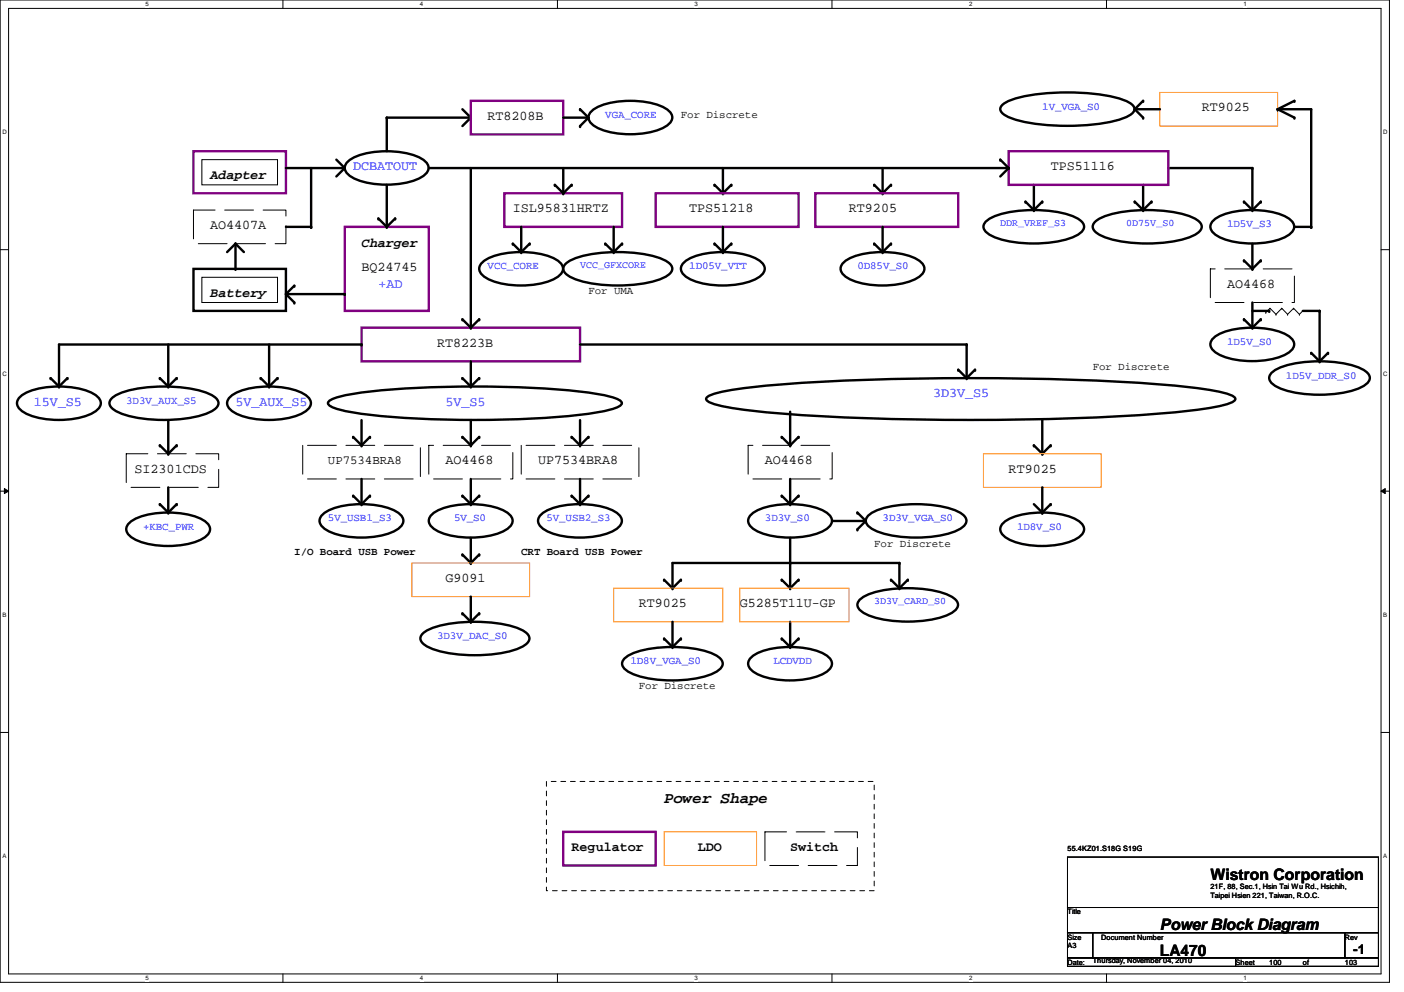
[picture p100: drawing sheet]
<svg xmlns="http://www.w3.org/2000/svg" width="297mm" height="210mm" viewBox="0 0 297 210" stroke-linecap="round" stroke-linejoin="round" font-family="sans-serif">
<defs><g id="words">
<g font-size="3.3">
<text x="140.5" y="170">Power Shape</text>
<text x="256.1" y="186.3">Wistron Corporation</text>
<text x="245.4" y="196.8">Power Block Diagram</text>
<text x="245.4" y="202.3">LA470</text>
</g>
<g font-size="2.8">
<text x="254.3" y="23.6">RT9025</text>
<text x="103.2" y="25.4">RT8208B</text>
<text x="44.5" y="38">Adapter</text>
<text x="222.3" y="36">TPS51116</text>
<text x="108.5" y="44.9">ISL95831HRTZ</text>
<text x="145.8" y="44.9">TPS51218</text>
<text x="179.6" y="44.9">RT9205</text>
<text x="44.5" y="48.5">AO4407A</text>
<text x="76.5" y="52.2">Charger</text>
<text x="76.5" y="57.4">BQ24745</text>
<text x="44.5" y="62.9">Battery</text>
<text x="259.6" y="60.9">AO4468</text>
<text x="92.5" y="73.4">RT8223B</text>
<text x="28.5" y="100">SI2301CDS</text>
<text x="94.3" y="98.3">AO4468</text>
<text x="113.8" y="98.3">UP7534BRA8</text>
<text x="161.8" y="98.3">AO4468</text>
<text x="213.4" y="100">RT9025</text>
<text x="94.3" y="123.1">G9091</text>
<text x="135.2" y="128.5">RT9025</text>
<text x="156.5" y="128.5">G5285T11U-GP</text>
<text x="120.9" y="180.2">Regulator</text>
<text x="147.6" y="180.2">LDO</text>
<text x="167.2" y="180.2">Switch</text>
<text x="286.3" y="201.8">-1</text>
</g>
<g font-size="2.8" fill="#00f">
<text x="74.7" y="36">DCBATOUT</text>
<text x="80" y="60.9">+AD</text>
<text x="7.2" y="85.8">15V_S5</text>
<text x="49.8" y="85.8">5V_AUX_S5</text>
<text x="94.3" y="85.8">5V_S5</text>
<text x="197.4" y="84">3D3V_S5</text>
</g>
<text font-size="2.6" x="69.4" y="98.1">UP7534BRA8</text>
<g font-size="2.3" fill="#00f">
<text x="220.5" y="23.2">1V_VGA_S0</text>
<text x="128.1" y="25">VGA_CORE</text>
<text x="259.6" y="48.1">1D5V_S3</text>
<text x="103.2" y="57">VCC_CORE</text>
<text x="145.8" y="57">1D05V_VTT</text>
<text x="181.4" y="57">0D85V_S0</text>
<text x="259.6" y="73">1D5V_S0</text>
<text x="272.1" y="80.1">1D5V_DDR_S0</text>
<text x="26.7" y="85.4">3D3V_AUX_S5</text>
<text x="30.3" y="112.1">+KBC_PWR</text>
<text x="69.4" y="110.3">5V_USB1_S3</text>
<text x="96.1" y="110.3">5V_S0</text>
<text x="115.6" y="110.3">5V_USB2_S3</text>
<text x="161.8" y="110.3">3D3V_S0</text>
<text x="186.7" y="110.3">3D3V_VGA_S0</text>
<text x="215.2" y="112.1">1D8V_S0</text>
<text x="92.5" y="135.2">3D3V_DAC_S0</text>
<text x="133.4" y="140.5">1D8V_VGA_S0</text>
<text x="163.6" y="140.5">LCDVDD</text>
</g>
<g font-size="2.3">
<text x="144.1" y="25">For Discrete</text>
<text x="124.5" y="62.3">For UMA</text>
<text x="231.2" y="78.3">For Discrete</text>
<text x="62.3" y="117.4">I/O Board USB Power</text>
<text x="110.3" y="117.4">CRT Board USB Power</text>
<text x="185" y="115.7">For Discrete</text>
<text x="135.2" y="145.9">For Discrete</text>
</g>
<g font-size="2.1" fill="#00f">
<text x="211.6" y="47.9">DDR_VREF_S3</text>
<text x="238.3" y="47.9">0D75V_S0</text>
<text x="122.7" y="56.8">VCC_GFXCORE</text>
<text x="185" y="127.9">3D3V_CARD_S0</text>
</g>
<g font-size="1.6">
<text x="225.8" y="180.1">55.4KZ01.S18G S19G</text>
<text x="256.1" y="188.1">21F, 88, Sec.1, Hsin Tai Wu Rd., Hsichih,</text>
<text x="256.1" y="189.9">Taipei Hsien 221, Taiwan, R.O.C.</text>
<text x="225.8" y="193.5">Title</text>
<text x="225.8" y="198.8">Size</text>
<text x="225.8" y="200.6">A3</text>
<text x="231.2" y="203.8">Thursday, November 04, 2010</text>
<text x="233" y="198.8">Document Number</text>
<text x="284.5" y="198.8">Rev</text>
<text x="225.8" y="204.1">Date:</text>
<text x="261.4" y="204.1">Sheet</text>
<text x="268.5" y="204.1">100</text>
<text x="275.6" y="204.1">of</text>
<text x="284.5" y="204.1">103</text>
</g>
<g font-size="1.3">
<text x="30.8" y="1.3">5</text>
<text x="88.9" y="1.3">4</text>
<text x="146.9" y="1.3">3</text>
<text x="205" y="1.3">2</text>
<text x="263.1" y="1.3">1</text>
<text x=".5" y="28.4">D</text>
<text x="292.6" y="28.4">D</text>
<text x=".5" y="79.5">C</text>
<text x="292.6" y="79.5">C</text>
<text x=".5" y="130.6">B</text>
<text x="292.6" y="130.6">B</text>
<text x=".5" y="181.7">A</text>
<text x="292.6" y="181.7">A</text>
<text x="30.8" y="207.4">5</text>
<text x="88.9" y="207.4">4</text>
<text x="146.9" y="207.4">3</text>
<text x="205" y="207.4">2</text>
<text x="263.1" y="207.4">1</text>
</g>
</g></defs>
<path d="M0 0h294v207.9h-294zM1.8 1.8h290.4v204.3h-290.4z" fill="none" stroke="#000" stroke-width=".21"/>
<g fill="#fff">
<path d="M30.8 .2h.7v1.4h-.7z"/>
<path d="M30.8 206.2h.7v1.4h-.7z"/>
</g>
<path d="M59.9 0v1.8M59.9 206.1v1.8" fill="none" stroke="#000" stroke-width=".21"/>
<g fill="#fff">
<path d="M88.9 .2h.6v1.4h-.6z"/>
<path d="M88.9 206.2h.6v1.4h-.6z"/>
</g>
<path d="M117.9 0v1.8M117.9 206.1v1.8" fill="none" stroke="#000" stroke-width=".21"/>
<g fill="#fff">
<path d="M146.9 .2h.7v1.4h-.7z"/>
<path d="M146.9 206.2h.7v1.4h-.7z"/>
</g>
<path d="M176 0v1.8M176 206.1v1.8" fill="none" stroke="#000" stroke-width=".21"/>
<g fill="#fff">
<path d="M205 .2h.7v1.4h-.7z"/>
<path d="M205 206.2h.7v1.4h-.7z"/>
</g>
<path d="M234.1 0v1.8M234.1 206.1v1.8" fill="none" stroke="#000" stroke-width=".21"/>
<g fill="#fff">
<path d="M263.1 .2h.7v1.4h-.7z"/>
<path d="M263.1 206.2h.7v1.4h-.7z"/>
<path d="M.5 27.3h.9v1.4h-.9z"/>
<path d="M292.6 27.3h.9v1.4h-.9z"/>
<path d="M.5 78.4h.9v1.4h-.9z"/>
<path d="M292.6 78.4h.9v1.4h-.9z"/>
</g>
<path d="M0 52.8h1.8M292.2 52.8h1.8" fill="none" stroke="#000" stroke-width=".21"/>
<g fill="#fff">
<path d="M.5 129.5h.8v1.4h-.8z"/>
<path d="M292.6 129.5h.9v1.4h-.9z"/>
</g>
<path d="M0 103.9h1.8M.9 103.4l.9 .5-.9 .5zM292.2 103.9l.9-.5v1zM292.2 103.9h1.8" fill="none" stroke="#000" stroke-width=".21"/>
<path d="M.9 103.4l.9 .5-.9 .5zM292.2 103.9l.9-.5v1z" fill="#000"/>
<g fill="#fff">
<path d="M.5 180.5h.8v1.4h-.8z"/>
<path d="M292.6 180.5h.9v1.4h-.9z"/>
</g>
<g fill="none" stroke="#000" stroke-width=".21">
<path d="M42.7 33.8h16v5.3h-16zM42.7 58.7h16v5.3h-16zM267.8 66.1h.1M268.7 65.2h.1M268.7 65.2l-.9 .9M268.7 65.2l1.3 1.3M270 66.5h.1M271.2 65.2h.1M271.2 65.2l1.2 1.3M271.2 65.2l-1.2 1.3M272.4 66.5h.1M273.7 65.2h.1"/>
<path d="M273.7 65.2l1.2 1.3M273.7 65.2l-1.3 1.3M274.9 66.5h.1M275.6 65.8l-.7 .7M0 155h1.8M292.2 155h1.8M225.8 181.4h65.8v10.6h-65.8zM225.8 192h65.8v5.4h-65.8zM225.8 197.4h5.4v5.3h-5.4zM231.2 197.4h53.3v5.3h-53.3zM284.5 197.4h7.1v5.3h-7.1zM225.8 202.7h35.6v1.8h-35.6z"/>
<path d="M261.4 202.7h30.2v1.8h-30.2z"/>
</g>
<path d="M40.9 32h19.6v8.9h-19.6zM99.6 21.3h19.6v7.1h-19.6zM213.4 32h33.8v7.1h-33.8zM72.9 48h17.8v17.8h-17.8zM106.7 40.9h24.9v7.1h-24.9zM138.7 40.9h30.2v7.1h-30.2zM172.5 40.9h30.2v7.1h-30.2zM76.5 69.3h46.2v7.2h-46.2zM119.2 176h19.5v7.1h-19.5z" fill="none" stroke="#800080" stroke-width=".51"/>
<g fill="none" stroke="#000" stroke-width=".51">
<path d="M60.5 35.6h12.4M65.8 35.6v12.4h-5.3M71.2 33.8l1.7 1.8M72.9 35.6l-1.7 1.7M73.4 34.4a9.2 9.2 0 0 1 5.6-2.2 17.9 17.9 0 0 1 10.2 1.4 1.93 1.93 0 0 1 1.4 1.5 1.93 1.93 0 0 1-.8 1.9 13.5 13.5 0 0 1-8 2.1 14.4 14.4 0 0 1-7.9-2 1.8 1.8 0 0 1-.5-2.7zM81.8 39.1v8.9M90.7 35.6h122.7M97.8 23.1l1.8 1.8M99.6 35.6v33.7M99.6 24.9h-17.8v7.1M99.6 24.9l-1.8 1.8M117.4 39.1l1.8 1.8"/>
<path d="M119.2 35.6v5.3M119.2 24.9h5.3M120.9 39.1l-1.7 1.8M122.7 23.1l1.8 1.8M124.5 24.9l-1.8 1.8M124.9 23.7a9.2 9.2 0 0 1 5.6-2.2 17.9 17.9 0 0 1 10.3 1.4 1.93 1.93 0 0 1 1.4 1.5 1.93 1.93 0 0 1-.8 1.9 13.5 13.5 0 0 1-8.1 2.1 14.4 14.4 0 0 1-7.8-1.9 1.8 1.8 0 0 1-.6-2.8zM151.2 39.1l1.7 1.8M152.9 35.6v5.3M154.7 39.1l-1.8 1.8M185 39.1l1.7 1.8M186.7 35.6v5.3M188.5 39.1l-1.8 1.8"/>
<path d="M211.6 33.8l1.8 1.8M212.1 22.2a11.9 11.9 0 0 1 5.6-2 47.7 47.7 0 0 1 19.8 .9 3.4 3.4 0 0 1 2.5 2 2.31 2.31 0 0 1-1.6 1.6 37.9 37.9 0 0 1-16.1 1.8 23.6 23.6 0 0 1-9.7-2.1 1.29 1.29 0 0 1-.5-2.2zM213.4 35.6l-1.8 1.7M218.7 39.1v5.3M240.1 23.1h5.3M240.1 23.1l1.7 1.8M241.8 21.3l-1.7 1.8M241.8 39.1v5.3M247.2 35.6h17.8v8.8M270.3 23.1h7.1v24.9h-3.5M270.3 23.1l3.6 1.8M273.9 21.3l-3.6 1.8"/>
<path d="M40.9 56.9h19.6v8.9h-19.6zM49.8 51.6v5.3M49.8 51.6l-1.8 1.7M49.8 51.6l1.8 1.7M80 46.2l1.8 1.8M83.6 46.2l-1.8 1.8M101.8 55.7a9.2 9.2 0 0 1 5.6-2.2 17.9 17.9 0 0 1 10.3 1.4 1.93 1.93 0 0 1 1.4 1.6 1.93 1.93 0 0 1-.8 1.8 13.5 13.5 0 0 1-8.1 2.1 14.4 14.4 0 0 1-7.8-1.9 1.8 1.8 0 0 1-.6-2.8zM108.5 51.6l1.8 1.7M110.3 48v5.3M112.1 51.6l-1.8 1.7M119.6 55.9a10.1 10.1 0 0 1 5.3-2.1 32.3 32.3 0 0 1 14.9 .9 3.3 3.3 0 0 1 2.4 2.2 2.37 2.37 0 0 1-1.5 1.7 27.7 27.7 0 0 1-14.5 1.5l-2.6-.4a6.5 6.5 0 0 1-4.3-2.4l-.1-.4zM128.1 51.6l1.7 1.7"/>
<path d="M129.8 48v5.3M131.6 51.6l-1.8 1.7M144.5 55.7a9.2 9.2 0 0 1 5.6-2.2 17.9 17.9 0 0 1 10.3 1.4 1.93 1.93 0 0 1 1.3 1.6 1.93 1.93 0 0 1-.7 1.8 13.5 13.5 0 0 1-8.1 2.1 14.4 14.4 0 0 1-7.9-1.9 1.8 1.8 0 0 1-.5-2.8zM151.2 51.6l1.7 1.7M152.9 48v5.3M154.7 51.6l-1.8 1.7M178.3 55.7a9.2 9.2 0 0 1 5.6-2.2 17.9 17.9 0 0 1 10.2 1.4 1.93 1.93 0 0 1 1.4 1.6 1.93 1.93 0 0 1-.7 1.8 13.5 13.5 0 0 1-8.1 2.1 14.4 14.4 0 0 1-7.9-1.9 1.8 1.8 0 0 1-.5-2.8zM185 51.6l1.7 1.7M186.7 48v5.3M188.5 51.6l-1.8 1.7M208.5 46.9a10.4 10.4 0 0 1 5.7-2.1 25.7 25.7 0 0 1 13.4 1.2 2.17 2.17 0 0 1 1.6 2.5 6.9 6.9 0 0 1-4.7 2.4 27.4 27.4 0 0 1-13.8-.6 3.6 3.6 0 0 1-2.6-2.3zM217 42.7l1.7 1.7"/>
<path d="M220.5 42.7l-1.8 1.7M231.6 47a10.1 10.1 0 0 1 5.3-2.1 32.3 32.3 0 0 1 14.9 .9 3.3 3.3 0 0 1 2.5 2.2 2.37 2.37 0 0 1-1.6 1.8 27.7 27.7 0 0 1-14.5 1.4l-2.5-.4a6.5 6.5 0 0 1-4.4-2.4l-.1-.4zM240.1 42.7l1.7 1.7M243.6 42.7l-1.8 1.7M256.5 46.9a9.2 9.2 0 0 1 5.6-2.3 17.9 17.9 0 0 1 10.3 1.4 1.93 1.93 0 0 1 1.3 1.6 1.93 1.93 0 0 1-.7 1.9 13.5 13.5 0 0 1-8.1 2 14.4 14.4 0 0 1-7.8-1.9 1.8 1.8 0 0 1-.6-2.7zM263.2 55.1l1.8 1.8M263.2 42.7l1.8 1.7M265 51.6v5.3M266.7 55.1l-1.7 1.8M266.7 42.7l-1.7 1.7M35.6 72.9v8.9M56.9 72.9v8.9"/>
<path d="M60.5 62.2l1.8 1.8M60.5 62.2h12.4M62.3 60.5l-1.8 1.7M76.5 72.9h-64v8.9M97.8 67.6l1.8 1.7M99.6 76.5v5.3M101.4 67.6l-1.8 1.7M122.7 72.9h81.8v7.1M202.7 78.2l1.8 1.8M206.3 78.2l-1.8 1.8M256.5 71.7a9.2 9.2 0 0 1 5.6-2.2 17.9 17.9 0 0 1 10.3 1.4 1.93 1.93 0 0 1 1.3 1.6 1.93 1.93 0 0 1-.7 1.8 13.5 13.5 0 0 1-8.1 2.1 14.4 14.4 0 0 1-7.8-1.9 1.8 1.8 0 0 1-.6-2.8zM263.2 67.6l1.8 1.7"/>
<path d="M265 64v5.3M265 65.8h3.5M266.7 67.6l-1.7 1.7M269 79a10.4 10.4 0 0 1 5.7-2.2 25.7 25.7 0 0 1 13.4 1.3 2.17 2.17 0 0 1 1.6 2.4 6.9 6.9 0 0 1-4.8 2.4 27.4 27.4 0 0 1-13.8-.6 3.6 3.6 0 0 1-2.6-2.3zM275.6 65.8h3.6v10.7M277.4 74.7l1.8 1.8M281 74.7l-1.8 1.8M4 84.2a9.2 9.2 0 0 1 5.6-2.2 17.9 17.9 0 0 1 10.3 1.4 1.93 1.93 0 0 1 1.4 1.5 1.93 1.93 0 0 1-.8 1.9 13.5 13.5 0 0 1-8.1 2.1 14.4 14.4 0 0 1-7.8-2 1.8 1.8 0 0 1-.6-2.7zM10.7 80l1.8 1.8M14.3 80l-1.8 1.8M23.6 84.4a10.1 10.1 0 0 1 5.3-2.1 32.3 32.3 0 0 1 14.9 .9 3.3 3.3 0 0 1 2.4 2.1 2.37 2.37 0 0 1-1.6 1.8 27.7 27.7 0 0 1-14.4 1.5l-2.6-.5a6.5 6.5 0 0 1-4.3-2.3l-.1-.5zM33.8 80l1.8 1.8"/>
<path d="M33.8 94.2l1.8 1.8M35.6 88.9v7.1M37.4 80l-1.8 1.8M37.4 94.2l-1.8 1.8M48.5 84.2a9.2 9.2 0 0 1 5.6-2.2 17.9 17.9 0 0 1 10.3 1.4 1.93 1.93 0 0 1 1.3 1.5 1.93 1.93 0 0 1-.7 1.9 13.5 13.5 0 0 1-8.1 2.1 14.4 14.4 0 0 1-7.9-2 1.8 1.8 0 0 1-.5-2.7zM55.2 80l1.7 1.8M58.7 80l-1.8 1.8M69.5 85a11.6 11.6 0 0 1 5.6-1.7 218.2 218.2 0 0 1 50.8 0l2.7 .5a6 6 0 0 1 2.8 1.2l.2 .3a2.36 2.36 0 0 1-2 1.2 90.3 90.3 0 0 1-18.3 2.1 211.9 211.9 0 0 1-36.2-1.3l-2.7-.5a5.9 5.9 0 0 1-2.9-1.2l-.1-.3zM74.7 92.5l1.8 1.7M76.5 88.9v5.3M78.3 92.5l-1.8 1.7M97.8 80l1.8 1.8"/>
<path d="M97.8 92.5l1.8 1.7M99.6 88.9v5.3M101.4 80l-1.8 1.8M101.4 92.5l-1.8 1.7M120.9 92.5l1.8 1.7M122.7 88.9v5.3M124.5 92.5l-1.8 1.7M149.5 84.1a14.5 14.5 0 0 1 6.3-1.7 402.6 402.6 0 0 1 49.6-2.4 403.3 403.3 0 0 1 49.5 2.4l3.1 .5a7.2 7.2 0 0 1 3.2 1.2l.2 .3a2.65 2.65 0 0 1-2.2 1.2 128.8 128.8 0 0 1-21.4 2.4 591.8 591.8 0 0 1-75.8-.8 43.3 43.3 0 0 1-12.1-2.2l-.5-.6zM165.4 92.5l1.8 1.7M167.2 87.1v7.1M168.9 92.5l-1.7 1.7M218.7 94.2l1.8 1.8"/>
<path d="M220.5 88.9v7.1M222.3 94.2l-1.8 1.8M27.2 110.9a9.2 9.2 0 0 1 5.6-2.3 17.9 17.9 0 0 1 10.2 1.5 1.93 1.93 0 0 1 1.4 1.5 1.93 1.93 0 0 1-.8 1.9 13.5 13.5 0 0 1-8 2 14.4 14.4 0 0 1-7.9-1.9 1.8 1.8 0 0 1-.5-2.7zM33.8 106.7l1.8 1.8M35.6 103.1v5.4M37.4 106.7l-1.8 1.8M68.1 109.1a9.2 9.2 0 0 1 5.5-2.2 17.9 17.9 0 0 1 10.3 1.4 1.93 1.93 0 0 1 1.4 1.5 1.93 1.93 0 0 1-.8 1.9 13.5 13.5 0 0 1-8 2 14.4 14.4 0 0 1-7.9-1.9 1.8 1.8 0 0 1-.5-2.7zM74.7 104.9l1.8 1.8M76.5 101.3v5.4M78.3 104.9l-1.8 1.8M91.2 109.1a9.2 9.2 0 0 1 5.6-2.2 17.9 17.9 0 0 1 10.2 1.4 1.93 1.93 0 0 1 1.4 1.5 1.93 1.93 0 0 1-.8 1.9 13.5 13.5 0 0 1-8 2 14.4 14.4 0 0 1-7.9-1.9 1.8 1.8 0 0 1-.5-2.7zM97.8 104.9l1.8 1.8"/>
<path d="M97.8 117.3l1.8 1.8M99.6 101.3v5.4M99.6 113.8v5.3M101.4 104.9l-1.8 1.8M101.4 117.3l-1.8 1.8M114.3 109.1a9.2 9.2 0 0 1 5.6-2.2 17.9 17.9 0 0 1 10.2 1.4 1.93 1.93 0 0 1 1.4 1.5 1.93 1.93 0 0 1-.8 1.9 13.5 13.5 0 0 1-8 2 14.4 14.4 0 0 1-7.9-1.9 1.8 1.8 0 0 1-.5-2.7zM120.9 104.9l1.8 1.8M122.7 101.3v5.4M124.5 104.9l-1.8 1.8M158.7 109.1a9.2 9.2 0 0 1 5.6-2.2 17.9 17.9 0 0 1 10.3 1.4 1.93 1.93 0 0 1 1.3 1.5 1.93 1.93 0 0 1-.7 1.9 13.5 13.5 0 0 1-8.1 2 14.4 14.4 0 0 1-7.8-1.9 1.8 1.8 0 0 1-.6-2.7zM165.4 104.9l1.8 1.8M167.2 101.3v5.4"/>
<path d="M167.2 113.8v10.7M168.9 104.9l-1.7 1.8M176.1 110.2h7.1M181.4 108.5l1.8 1.7M183.2 110.2l-1.8 1.8M183.6 109.2a10.4 10.4 0 0 1 5.7-2.2 25.7 25.7 0 0 1 13.4 1.3 2.17 2.17 0 0 1 1.7 2.4 6.9 6.9 0 0 1-4.8 2.5 27.4 27.4 0 0 1-13.8-.7 3.6 3.6 0 0 1-2.6-2.3zM212.1 110.9a9.2 9.2 0 0 1 5.6-2.3 17.9 17.9 0 0 1 10.2 1.5 1.93 1.93 0 0 1 1.4 1.5 1.93 1.93 0 0 1-.8 1.9 13.5 13.5 0 0 1-8 2 14.4 14.4 0 0 1-7.9-1.9 1.8 1.8 0 0 1-.5-2.7zM218.7 106.7l1.8 1.8M220.5 103.1v5.4M222.3 106.7l-1.8 1.8M89.4 134.1a10.1 10.1 0 0 1 5.2-2 32.3 32.3 0 0 1 15 .8 3.3 3.3 0 0 1 2.4 2.2 2.37 2.37 0 0 1-1.6 1.8 27.7 27.7 0 0 1-14.4 1.5l-2.6-.5a6.5 6.5 0 0 1-4.4-2.3l-.1-.5zM97.8 129.8l1.8 1.8"/>
<path d="M99.6 126.2v5.4M101.4 129.8l-1.8 1.8M132.1 139.4a10.4 10.4 0 0 1 5.7-2.2 25.7 25.7 0 0 1 13.4 1.3 2.17 2.17 0 0 1 1.6 2.4 6.9 6.9 0 0 1-4.8 2.5 27.4 27.4 0 0 1-13.8-.7 3.6 3.6 0 0 1-2.6-2.3zM140.5 122.7l1.8 1.8M140.5 135.1l1.8 1.8M142.3 124.5v-5.4h48v5.4M142.3 131.6v5.3M144.1 122.7l-1.8 1.8M144.1 135.1l-1.8 1.8M158.7 139.3a9.2 9.2 0 0 1 5.6-2.2 17.9 17.9 0 0 1 10.3 1.4 1.93 1.93 0 0 1 1.3 1.5 1.93 1.93 0 0 1-.7 1.9 13.5 13.5 0 0 1-8.1 2.1 14.4 14.4 0 0 1-7.8-2 1.8 1.8 0 0 1-.6-2.7zM165.4 122.7l1.8 1.8M165.4 135.1l1.8 1.8"/>
<path d="M167.2 131.6v5.3M168.9 122.7l-1.7 1.8M168.9 135.1l-1.7 1.8M181.8 127a10.4 10.4 0 0 1 5.7-2.2 25.7 25.7 0 0 1 13.5 1.3 2.17 2.17 0 0 1 1.6 2.4 6.9 6.9 0 0 1-4.8 2.5 27.4 27.4 0 0 1-13.8-.7 3.6 3.6 0 0 1-2.6-2.3zM188.5 122.7l1.8 1.8M192.1 122.7l-1.8 1.8"/>
</g>
<g fill="#000">
<circle cx="72.9" cy="35.6" r=".25"/>
<circle cx="81.8" cy="24.9" r=".25"/>
<circle cx="99.6" cy="24.9" r=".25"/>
<circle cx="117.4" cy="39.1" r=".25"/>
<circle cx="120.9" cy="39.1" r=".25"/>
<circle cx="122.7" cy="23.1" r=".25"/>
<circle cx="122.7" cy="26.7" r=".25"/>
<circle cx="124.5" cy="24.9" r=".25"/>
<circle cx="151.2" cy="39.1" r=".25"/>
<circle cx="154.7" cy="39.1" r=".25"/>
<circle cx="185" cy="39.1" r=".25"/>
<circle cx="188.5" cy="39.1" r=".25"/>
<circle cx="211.6" cy="33.8" r=".25"/>
<circle cx="213.4" cy="35.6" r=".25"/>
<circle cx="240.1" cy="23.1" r=".25"/>
<circle cx="241.8" cy="21.3" r=".25"/>
<circle cx="241.8" cy="24.9" r=".25"/>
<circle cx="265" cy="35.6" r=".25"/>
<circle cx="270.3" cy="23.1" r=".25"/>
<circle cx="273.9" cy="24.9" r=".25"/>
<circle cx="273.9" cy="21.3" r=".25"/>
<circle cx="49.8" cy="56.9" r=".25"/>
<circle cx="49.8" cy="51.6" r=".25"/>
<circle cx="65.8" cy="48" r=".25"/>
<circle cx="80" cy="46.2" r=".25"/>
<circle cx="81.8" cy="48" r=".25"/>
<circle cx="83.6" cy="46.2" r=".25"/>
<circle cx="108.5" cy="51.6" r=".25"/>
<circle cx="110.3" cy="53.3" r=".25"/>
<circle cx="112.1" cy="51.6" r=".25"/>
<circle cx="119.2" cy="40.9" r=".25"/>
<circle cx="128.1" cy="51.6" r=".25"/>
<circle cx="129.8" cy="53.3" r=".25"/>
<circle cx="131.6" cy="51.6" r=".25"/>
<circle cx="151.2" cy="51.6" r=".25"/>
<circle cx="152.9" cy="40.9" r=".25"/>
<circle cx="152.9" cy="53.3" r=".25"/>
<circle cx="154.7" cy="51.6" r=".25"/>
<circle cx="185" cy="51.6" r=".25"/>
<circle cx="186.7" cy="40.9" r=".25"/>
<circle cx="186.7" cy="53.3" r=".25"/>
<circle cx="188.5" cy="51.6" r=".25"/>
<circle cx="217" cy="42.7" r=".25"/>
<circle cx="218.7" cy="44.4" r=".25"/>
<circle cx="220.5" cy="42.7" r=".25"/>
<circle cx="240.1" cy="42.7" r=".25"/>
<circle cx="241.8" cy="44.4" r=".25"/>
<circle cx="243.6" cy="42.7" r=".25"/>
<circle cx="263.2" cy="55.1" r=".25"/>
<circle cx="263.2" cy="42.7" r=".25"/>
<circle cx="265" cy="44.4" r=".25"/>
<circle cx="265" cy="56.9" r=".25"/>
<circle cx="266.7" cy="55.1" r=".25"/>
<circle cx="266.7" cy="42.7" r=".25"/>
<circle cx="277.4" cy="48" r=".25"/>
<circle cx="62.3" cy="60.5" r=".25"/>
<circle cx="62.3" cy="64" r=".25"/>
<circle cx="72.9" cy="62.2" r=".25"/>
<circle cx="76.5" cy="72.9" r=".25"/>
<circle cx="97.8" cy="67.6" r=".25"/>
<circle cx="99.6" cy="69.3" r=".25"/>
<circle cx="101.4" cy="67.6" r=".25"/>
<circle cx="202.7" cy="78.2" r=".25"/>
<circle cx="204.5" cy="72.9" r=".25"/>
<circle cx="206.3" cy="78.2" r=".25"/>
<circle cx="263.2" cy="67.6" r=".25"/>
<circle cx="265" cy="69.3" r=".25"/>
<circle cx="266.7" cy="67.6" r=".25"/>
<circle cx="268.5" cy="65.8" r=".25"/>
<circle cx="277.4" cy="74.7" r=".25"/>
<circle cx="279.2" cy="65.8" r=".25"/>
<circle cx="279.2" cy="76.5" r=".25"/>
<circle cx="281" cy="74.7" r=".25"/>
<circle cx="10.7" cy="80" r=".25"/>
<circle cx="12.5" cy="81.8" r=".25"/>
<circle cx="14.3" cy="80" r=".25"/>
<circle cx="33.8" cy="80" r=".25"/>
<circle cx="33.8" cy="94.2" r=".25"/>
<circle cx="35.6" cy="81.8" r=".25"/>
<circle cx="35.6" cy="96" r=".25"/>
<circle cx="37.4" cy="94.2" r=".25"/>
<circle cx="37.4" cy="80" r=".25"/>
<circle cx="55.2" cy="80" r=".25"/>
<circle cx="56.9" cy="81.8" r=".25"/>
<circle cx="58.7" cy="80" r=".25"/>
<circle cx="74.7" cy="92.5" r=".25"/>
<circle cx="76.5" cy="94.2" r=".25"/>
<circle cx="78.3" cy="92.5" r=".25"/>
<circle cx="97.8" cy="92.5" r=".25"/>
<circle cx="97.8" cy="80" r=".25"/>
<circle cx="99.6" cy="94.2" r=".25"/>
<circle cx="99.6" cy="81.8" r=".25"/>
<circle cx="101.4" cy="80" r=".25"/>
<circle cx="101.4" cy="92.5" r=".25"/>
<circle cx="120.9" cy="92.5" r=".25"/>
<circle cx="122.7" cy="94.2" r=".25"/>
<circle cx="124.5" cy="92.5" r=".25"/>
<circle cx="165.4" cy="92.5" r=".25"/>
<circle cx="167.2" cy="94.2" r=".25"/>
<circle cx="168.9" cy="92.5" r=".25"/>
<circle cx="204.5" cy="80" r=".25"/>
<circle cx="218.7" cy="94.2" r=".25"/>
<circle cx="220.5" cy="96" r=".25"/>
<circle cx="222.3" cy="94.2" r=".25"/>
<circle cx="33.8" cy="106.7" r=".25"/>
<circle cx="35.6" cy="108.5" r=".25"/>
<circle cx="37.4" cy="106.7" r=".25"/>
<circle cx="74.7" cy="104.9" r=".25"/>
<circle cx="76.5" cy="106.7" r=".25"/>
<circle cx="78.3" cy="104.9" r=".25"/>
<circle cx="97.8" cy="117.3" r=".25"/>
<circle cx="97.8" cy="104.9" r=".25"/>
<circle cx="99.6" cy="119.1" r=".25"/>
<circle cx="99.6" cy="106.7" r=".25"/>
<circle cx="101.4" cy="117.3" r=".25"/>
<circle cx="101.4" cy="104.9" r=".25"/>
<circle cx="120.9" cy="104.9" r=".25"/>
<circle cx="122.7" cy="106.7" r=".25"/>
<circle cx="124.5" cy="104.9" r=".25"/>
<circle cx="165.4" cy="104.9" r=".25"/>
<circle cx="167.2" cy="119.1" r=".25"/>
<circle cx="167.2" cy="106.7" r=".25"/>
<circle cx="168.9" cy="104.9" r=".25"/>
<circle cx="181.4" cy="108.5" r=".25"/>
<circle cx="181.4" cy="112" r=".25"/>
<circle cx="183.2" cy="110.2" r=".25"/>
<circle cx="190.3" cy="119.1" r=".25"/>
<circle cx="220.5" cy="108.5" r=".25"/>
<circle cx="222.3" cy="106.7" r=".25"/>
<circle cx="97.8" cy="129.8" r=".25"/>
<circle cx="99.6" cy="131.6" r=".25"/>
<circle cx="101.4" cy="129.8" r=".25"/>
<circle cx="140.5" cy="135.1" r=".25"/>
<circle cx="140.5" cy="122.7" r=".25"/>
<circle cx="142.3" cy="136.9" r=".25"/>
<circle cx="142.3" cy="124.5" r=".25"/>
<circle cx="144.1" cy="135.1" r=".25"/>
<circle cx="144.1" cy="122.7" r=".25"/>
<circle cx="165.4" cy="135.1" r=".25"/>
<circle cx="165.4" cy="122.7" r=".25"/>
<circle cx="167.2" cy="124.5" r=".25"/>
<circle cx="167.2" cy="136.9" r=".25"/>
<circle cx="168.9" cy="135.1" r=".25"/>
<circle cx="168.9" cy="122.7" r=".25"/>
<circle cx="188.5" cy="122.7" r=".25"/>
<circle cx="190.3" cy="124.5" r=".25"/>
<circle cx="192.1" cy="122.7" r=".25"/>
</g>
<path d="M245.4 19.6h24.9v7.1h-24.9zM208.1 96h24.9v7.1h-24.9zM87.2 119.1h24.9v7.1h-24.9zM129.8 124.5h23.1v7.1h-23.1zM156.5 124.5h23.1v7.1h-23.1zM140.5 176h19.6v7.1h-19.6z" fill="none" stroke="#ff8000" stroke-width=".21"/>
<path d="M40.9 44.4h19.6v7.2h-19.6zM256.1 56.9h17.8v7.1h-17.8zM26.7 96h19.6v7.1h-19.6zM64 94.2h24.9v7.1h-24.9zM90.7 94.2h17.8v7.1h-17.8zM110.3 94.2h24.9v7.1h-24.9zM158.3 94.2h17.8v7.1h-17.8zM161.8 176h19.6v7.1h-19.6z" fill="none" stroke="#000" stroke-width=".21" stroke-dasharray="6.1 2"/>
<path d="M115.6 165.4h69.4v23.1h-69.4z" fill="none" stroke="#000" stroke-width=".21" stroke-dasharray="1 1 1 1 1 1 1 1"/>
<use href="#words"/>
</svg>
